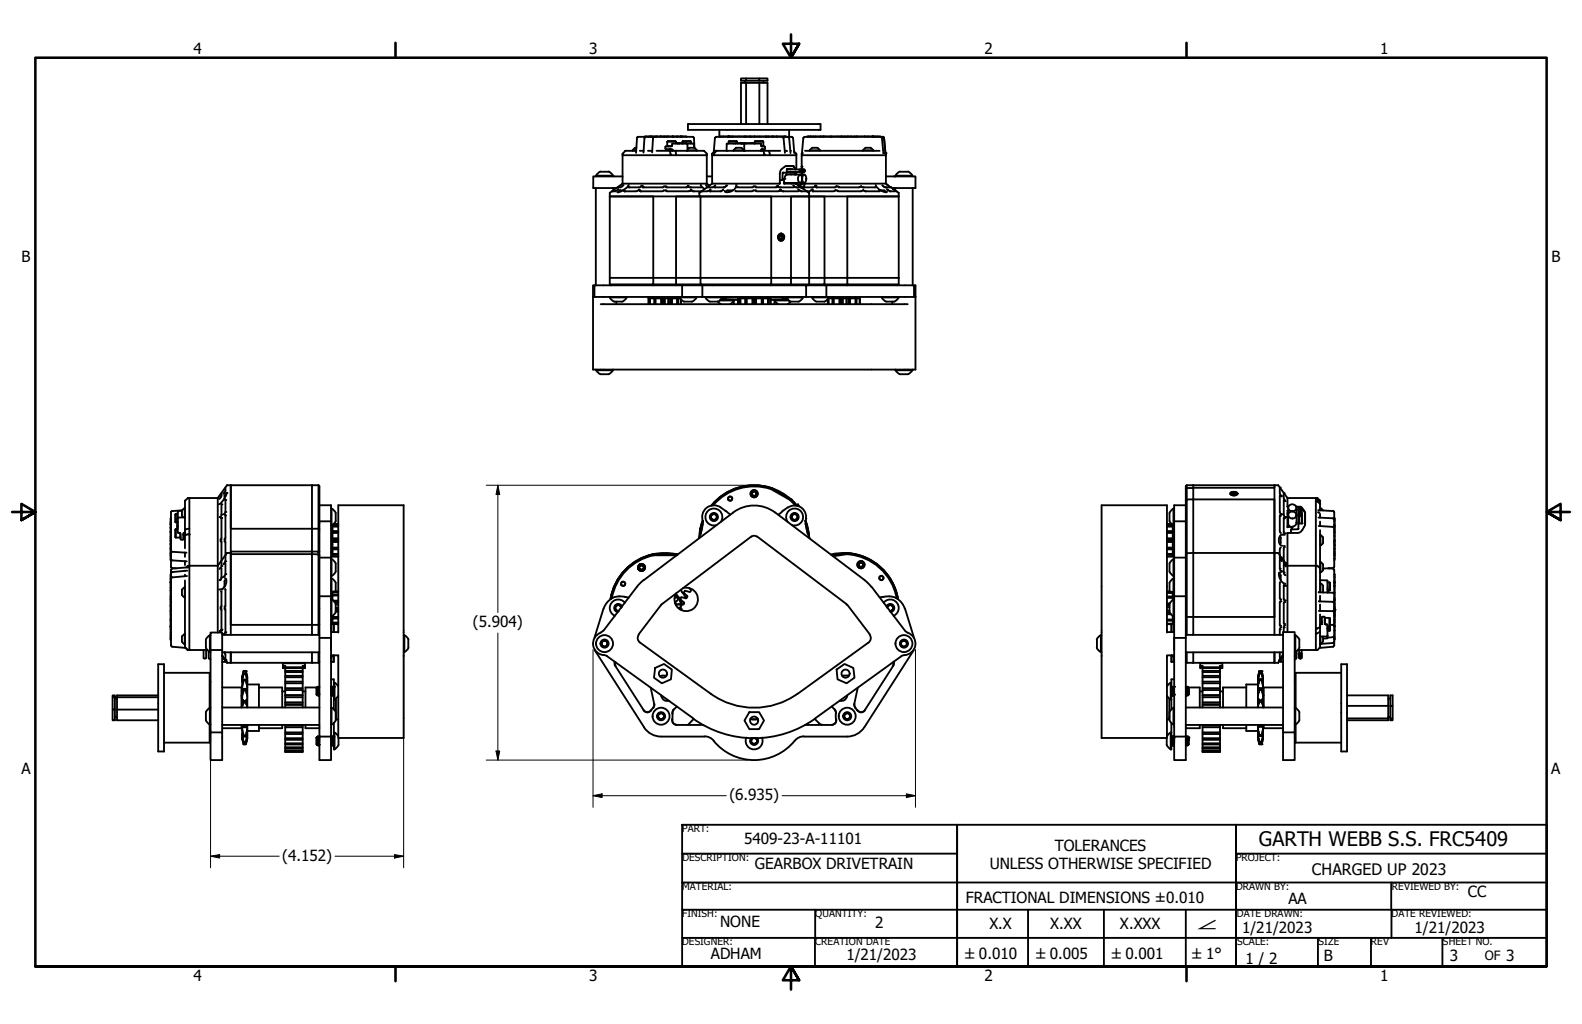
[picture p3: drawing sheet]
<svg xmlns="http://www.w3.org/2000/svg" width="432mm" height="279mm" viewBox="0 0 432 279" stroke-linecap="round" stroke-linejoin="round" font-family="sans-serif">
<defs><g id="words">
<text font-size="5.5" x="343.6" y="230.9">GARTH WEBB S.S. FRC5409</text>
<text font-size="4.3" x="358.1" y="238.6">CHARGED UP 2023</text>
<g font-size="4.2">
<text x="52.8" y="14.7">4</text>
<text x="160.8" y="14.7">3</text>
<text x="268.7" y="14.7">2</text>
<text x="376.7" y="14.7">1</text>
<text x="5.9" y="71.4">B</text>
<text x="423.5" y="71.4">B</text>
<text x="129" y="171.1">(5.904)</text>
<text x="5.8" y="211.1">A</text>
<text x="423.4" y="211.1">A</text>
<text x="199.1" y="218.3">(6.935)</text>
<text x="203.1" y="230.4">5409-23-A-11101</text>
<text x="287.9" y="232.2">TOLERANCES</text>
<text x="77" y="234.8">(4.152)</text>
<text x="206.1" y="237.2">GEARBOX DRIVETRAIN</text>
<text x="270.1" y="237.2">UNLESS OTHERWISE SPECIFIED</text>
<text x="400.6" y="244.7">CC</text>
<text x="263.6" y="246.4">FRACTIONAL DIMENSIONS ±0.010</text>
<text x="351.7" y="246.7">AA</text>
<text x="196.5" y="252.9">NONE</text>
<text x="238.9" y="253.1">2</text>
<text x="270.1" y="253.4">X.X</text>
<text x="286.6" y="253.4">X.XX</text>
<text x="305.7" y="253.4">X.XXX</text>
<text x="339" y="254.6">1/21/2023</text>
<text x="386.1" y="254.4">1/21/2023</text>
<text x="194" y="261.7">ADHAM</text>
<text x="231" y="262">1/21/2023</text>
<text x="339.9" y="263">1 / 2</text>
<text x="361.4" y="262.1">B</text>
<text x="395.7" y="262.1">3</text>
<text x="411.1" y="262.3">3</text>
<text x="52.8" y="267.7">4</text>
<text x="160.8" y="267.7">3</text>
<text x="268.7" y="267.7">2</text>
<text x="376.7" y="267.7">1</text>
</g>
<g font-size="3.9">
<text x="327.2" y="253.4">∠</text>
<text x="263.5" y="261.6">±0.010</text>
<text x="282.8" y="261.6">±0.005</text>
<text x="303.5" y="261.6">±0.001</text>
<text x="325.4" y="261.6">±1°</text>
</g>
<text font-size="3.5" x="405.3" y="262.1">OF</text>
<g font-size="2.7">
<text x="186.2" y="227.1">PART:</text>
<text x="186.2" y="235">DESCRIPTION:</text>
<text x="337.4" y="235">PROJECT:</text>
<text x="186.2" y="242.8">MATERIAL:</text>
<text x="337.4" y="242.8">DRAWN BY:</text>
<text x="379.9" y="242.9">REVIEWED BY:</text>
<text x="186.2" y="250.3">FINISH:</text>
<text x="222.5" y="250.3">QUANTITY:</text>
<text x="337.6" y="250.1">DATE DRAWN:</text>
<text x="379.8" y="250.1">DATE REVIEWED:</text>
<text x="186.2" y="257.9">DESIGNER:</text>
<text x="222.5" y="257.9">CREATION DATE</text>
<text x="337.7" y="257.8">SCALE:</text>
<text x="359.9" y="257.9">SIZE</text>
<text x="374.2" y="257.9">REV</text>
<text x="393.8" y="257.9">SHEET NO.</text>
</g>
</g></defs>
<g fill="none" stroke="#000" stroke-width=".51">
<path d="M173.8 37.6v.1M173.9 37.7l-.3 4M175.9 37.7l-.3 4M176.1 37.3h1.3M176.1 37.4l-.2 .3M176.2 37.3l-.2 .1M177.4 37.2v.1M177.4 37.2l.4 .1M177.8 37.2l.2 .1M178 37.2l.8 .1M178.2 37.7l-.2 3.9M178.4 37.4l-.2 .3"/>
<path d="M178.5 37.3l-.1 .1M178.8 37.2l.3 .1M179.1 37.2l.2 .1M179.3 37.2h1.1M180.4 37.2l.8 .1M180.4 37.2v.1M181.2 37.2l.2 .1M181.4 37.2l.5 .1M181.8 39.9l-.2 .2M181.9 37.2h.4M182.1 39.9h1.3M182.1 38.7l.2-.2h2l.2 .2"/>
<path d="M182.1 38.7h2.4M182.1 39.9h.1M182.1 38.7v1.2M182.3 37.2h1.3M182.3 37.2v.1M183.6 39.2h3.7M183.6 37.2v.1M183.6 39.2l-.2 .7h-1.7M183.6 37.2l.1 .1M183.7 37.2l1 .1M184.5 39.1l.5 .1M184.5 38.7v.5"/>
<path d="M184.7 37.2l.3 .1M185 37.2h.9M185 39.1v.1M185 39.1l.4 .1M185.4 39.1l.1 .1M185.5 39.1l.6 .1M185.8 37.2v.1M185.9 37.3h.3M186.1 39.1l.3 .1M186.2 37.2l1.2 .1M186.2 38.7v.4M186.4 39.1l.1 .1"/>
<path d="M186.4 38.5h2.1l.1 .2h-2.4zM186.5 39.1l.8 .1M187.3 39.2h2M187.5 39.2l.1 .1v1.7l2.6 .1M187.8 33.8h36.2v1.6h-36.2zM188.6 38.7v.5M189.1 37.3h-15l-.2 .3M189.1 37.3l.2 .1M189.2 37.4l.2 .2M189.3 39.2l.2 .1M189.4 37.6v.1M189.4 37.7l.2 2.7 .6 .7"/>
<path d="M189.4 39.3l.1 1M195.2 37.6l-.4 3.9M195.5 37.3l-.3 .3M195.5 37.3h20.6M195.5 37.3l-.1 .1M196.3 35.4v1.9M196.7 37.3h.7M197.4 37.2l1.2 .1M198.4 39.3l-.1 1.7M198.6 37.2l.3 .1M198.9 38.7v.5M198.9 37.2h.1"/>
<path d="M198.9 37.2l.2 .1M199 38.5h2l.2 .2h-2.3zM199.1 37.2l.7 .1M199.8 37.2h.2M200.8 39.2h.6M201.2 38.7v.4M201.4 39.1l.8 .1M202.2 39.1h.2M202.4 39.1v.1M202.4 39.1l.2 .1M202.4 39.2h.1M202.6 39.1l.5 .1"/>
<path d="M203.1 39.1h.2M203.3 37.2l.3 .1M203.3 37.2l-3.3 .1M203.3 37.2v.1M203.3 22v.6M203.6 37.2l1.1 .1M203.6 21.4h-1.4v.6h7.3v-.6h-2.2M203.6 22v-.6h3.7v.6M203.6 22.6v11.2M204.7 37.2l.2 .1M204.9 37.2h1M205.9 37.2l3.5 .1"/>
<path d="M205.9 37.2v.1M206 38.7v.5l-2.7-.1-.2 1.9M206 38.7l.1-.2h2.1l.1 .2M206 38.7h2.3M207.3 22.6h-5.1v11.2M207.3 22.6h2.2v11.2M207.3 22.6v11.2M207.4 37.2v.1M207.6 39.2h-9.1l-.2 .1M207.6 39.2l.2 .1M207.7 39.3l.1 .6h.9M207.8 39.9h.5"/>
<path d="M208.3 39.9h.1M208.3 38.7v1.2M208.4 22v.6M208.6 39.9l.2 .2M209.4 37.2l.4 .1M209.8 37.2h1M210.9 37.3h.1M212 37.2l-1.2 .1M212 37.2l2.1 .1M212 37.2v.1M213.5 37.3l.1 .1M213.6 37.3l.3 .4 .3 4"/>
<path d="M214.1 37.2l.3 .1M214.4 37.2l.2 .1M215 37.3l.2 .1M215.1 37.3l.2 .2M215.1 37.3l.4 .4 .3 4.1M215.4 35.4v1.9M216.1 37.3l.1 .1M216.2 37.3l.2 .3M216.4 37.6l.4 4.2M219.6 37.3l-.3 .4-.5 4.3M220.3 37.3h.4M220.7 37.2l.5 .1"/>
<path d="M221.2 37.2h.2M221.4 37.3h3.3M222.1 37.2v.1M222.6 37.2v.1M223.9 37.2v.1M224 37.2v.1M224.8 37.3h1.8M226.6 37.2l.2 .1M229.6 37.2a4 4 0 0 0-2.6 .1M229.6 37.2l.4 .1M229.6 37.2v.1M230 37.2l.6 .1"/>
<path d="M230.6 37.2l.7 .1M231.3 37.2l.9 .1M232.2 37.2l.7 .1M233.2 37.3h.5M233.7 37.2l.2 .1M233.9 37.2h2.1M236 37.2l.9 .1M236 37.2v.1M236.9 37.2l1.2 .1M238.2 37.3h.1M238.3 37.2l.5 .1M238.8 37.2l.7 .1"/>
<path d="M239.5 37.2l.8 .1M240.3 37.3l.1 .1M240.4 37.3l.3 .4 .4 4.1M240.9 37.3l.1 .1M240.9 37.3l-21.3 .1M241 37.3l.3 .4M241.3 37.7l.4 4.1M162.6 51.3v26.6M162.7 48.1v-.2h4.6v.2M163.9 46.8l-1.2 1.1M163.9 46.9h2.2M166.1 46.8l1.2 1.1"/>
<path d="M166.4 52.6v23.2h11.9v-22.2M167.4 51.3v.6M168.8 51.6l-.8 .6h-.9M169.3 51.9h.8M169.3 51.9l-.5 .6M169.9 42l.2 .4M169.9 50.1l-3.5 2.6M169.9 48.1h-8v3.2h6.4M169.9 50.1v-7.7h23v7.7M169.9 50.1h23M170.2 50.5l-.8 .6h-.8M171.6 50.4a4.4 4.4 0 0 1-3.1 2.1"/>
<path d="M173.3 40.3h.4M173.3 40.4l-.6 .7M173.6 41.1l-2.9 .1-.8 .8M173.6 41l-.9 .1M174.4 51.8l-.7 .4h-3.3M174.6 41.1h1.1M175.1 50.7l-.5 .4h-3M176.8 41.1h1.3M179.2 41.1h3.6M181.2 51.9l-.4 .3-6.2-.1M181.2 50.9l-.2 .2h-5.6M181.6 40.1l.2 .6"/>
<path d="M181.7 51.9l.4 .3 6.1-.1M181.7 50.9l.2 .2h5.6M181.7 40.7h1.6l.1 .3M182.8 41.1l.2 .9-.1 .4M182.8 41.1h1.5M183 42h.1M183.4 41.1l.1 .1M184.3 41.1l.2 1.1M184.3 41.1h.1M184.3 41.1h7.8l.8 .8M184.5 42.2l-.1 .1M187.6 41l-.1 .2"/>
<path d="M187.7 50.7l.5 .4h3.1M188 40.3h1.5M188.1 40.4l-.4 .3M190.9 52.6v1h-6.4v24h6.7l.3 .3M191.2 53.6h19.3v22.2h-19.3zM191.3 50.4l1 1.2M192.7 50.5l.5 .4M192.9 41.9v.1M192.9 42l-.1 .4M192.9 50.1l.8 .5M192.9 48.1h1.5M193.9 51.6l-.8 .6h-3.9l-.7-.4"/>
<path d="M194.4 42l.1 .4M194.4 50.1l-3.5 2.6M194.4 50.1h18.3M194.5 42.2l.1 .1M194.8 42l.2 .4M195.2 41.1l-.8 .9M195.2 41.1h.1M195.3 50.5l-.8 .6h-1.5M195.3 41.1h13M195.3 41.1l-.8 .8v.3M195.5 41.2l-.7 .8M195.7 41.1l-.1 .1"/>
<path d="M197.4 51.7l-.7 .5h-3M198.1 50.9l-.4 .2h-2.7M198.1 50.9h.1M198.2 50.6l-.1 .3M198.3 41l.2 .2M200.1 52l-1.5-.1-.6 .5M200.2 41.1h2.8M200.9 50.9a2.37 2.37 0 0 1-3 1.4l-.1-.2M200.9 40.3h1.5M200.9 40.4l-.7 .7M202.4 40.4l.6 .7M203.1 41l.2 .2"/>
<path d="M205.6 51.9l-.4 .3-4.5-.1M205.7 50.9l-.3 .2-4.1-.1M206.1 50.9l.2 .2h5.6M206.1 51.9l.4 .3 6.2-.1M207.8 41.1l-.2 .1M208.2 41.1l.4 .9-.1 .4M208.3 41.1h1.5M208.6 42h.1M208.8 40.1v.4M208.9 40.5l-1.1 .2v.3M209.8 41.1h3.2M209.8 41.1l.3 1.1"/>
<path d="M210.1 42.2l-.1 .1M212.2 50.7l.5 .4h4M212.9 50l-.2 .1M212.9 49.1h.7M212.9 51.8l.7 .4h4.4M213.6 49.1h-.1M213.6 48.9h.4M214 49.7l.4 .2h5.1M214 50h2.7M214 50l.1 .1M214 49v1M214.2 41.1l.6 .1"/>
<path d="M214.5 45.3l2.1 .1 .4 .8M214.7 47.6h4.8M214.8 47l-.1 .1M214.8 46.2h4.7M214.8 46.9h4.7M214.8 46.2v.9M214.8 47.6l-.4 .3-.4 1M215.7 46.1l.1 .1M215.7 41.1h.2M215.8 47.1h.1M215.8 46.2h.1M215.8 46.9v.2"/>
<path d="M215.8 45.3h.2M216 49.9v.2M216.3 46.1l-1.5 .1M216.5 50.5l.7 .6h1.3M216.7 41.3l.6 .6M216.8 47.1l.1 .5M216.9 47.1h-3.3v1.9M217.1 46.2l-.6-.9h-1.9l-.5 .2a2.04 2.04 0 0 0-1.2 1.8l-.2 2.8M217.2 49.9v.2zM217.2 46.9v.7zM217.2 50.1h.2M217.3 41.9l.1 .1"/>
<path d="M217.4 42l-.2 .4M217.4 49.9v.3l1.6 1.2-1.6-1.2M217.4 46.2v-3.8h-23v7.7M217.4 46.9v.7M217.8 51.6l.8 .6h1.4M218.1 47.8l.2-.2a1.35 1.35 0 0 1 0 2.3 1.5 1.5 0 0 1-.2-2.1zM218.3 50.5v.2M218.3 46.2l.3 .3-.2 .4-.2-.2zM218.3 50.5l-.2 .2M218.4 50.4v.1M218.6 50.5l-.4 .3M218.6 46.2l.3 .3-.1 .4-.2-.2z"/>
<path d="M218.8 45.3l.1 .9M218.8 42l.2 .4M218.8 46.2v-3.8h23v7.7M218.8 46.9v.2M218.8 49.9v.3M218.8 50.1l-.4 .3M218.8 47l.1 .6M218.9 47.1l-.1 .5M219 49.9l.1 .2h22.7M219 46.9v.7M219 46.2l.3 .3-.2 .4-.2-.2zM219 51.4l1.9 1.3"/>
<path d="M219.2 47.8l.3-.2a1.35 1.35 0 0 1 0 2.3 1.59 1.59 0 0 1-.3-2.1zM219.4 46.2l.3 .3-.2 .4-.2-.2zM219.6 50.3l-.8 .9M219.7 41.1h20.4M220.9 52.6v1h4.1v22.2h-4.1M221 41.1h2.8M221.6 51.7l-.7 .5h-.7M221.7 40.4l-.7 .7M221.7 40.3h1.4M222.6 50.6l-.6 .5h-2.6M223.1 40.4l.7 .7M228 51.9l-.4 .3-5.8-.1"/>
<path d="M228.3 50.8l-.3 .3h-5.3M228.5 52l.4 .2 6.3-.1M228.7 50.9l.2 .2 5.8-.1M235 50.7l.5 .4h3.3M235.5 41.1h2.9M235.6 51.8l.6 .4h3.7M236.2 40.4l-.6 .7M236.2 40.3h1.5M237.7 40.4l.6 .7M239 50.5a3.3 3.3 0 0 0 3.1 1.9v-.1M240.3 51.9h1.1M240.8 50.5l.8 .6h1.4"/>
<path d="M241.3 51.9l.6 .6M241.7 41.8l.1 .2M241.7 41.8h.1M241.8 42l-.2 .4M241.8 50.1l.5 .4M241.8 48.1h8.1v3.2h-6.4M242.1 51.6l.7 .6h1.6M242.2 50.5l1 .6M243.2 51.1h.1M243.3 51.1l.5 .4M243.7 51.6l.9 .6M243.7 51.5l.1 .1"/>
<path d="M244.3 51.3v.7M244.4 48.1v-.2h4.6v.2M244.6 52.2h.1M244.7 52.2l.6 .5M245.3 52.6v23.2h-14v-22.2h14h-78.9M245.6 46.8l-1.2 1.1M245.6 46.9h2.2M247.8 46.8l1.2 1.1M249.1 51.3v26.6M162.2 77.9h-.3v3.1M166.4 77.6l.3 .3M166.5 75.8l-.1 1.8"/>
<path d="M178.3 77.9v-.3h6.2v.3M186.2 77.9v3.1M191.2 75.8h-12.9v1.8h-11.9M191.3 75.8l-.1 1.8h19.3l-.1-1.8M191.7 77.9v3.1M210.4 77.9l.1-.3h5.4l-.2 .3M210.5 75.8h5.4v-22.2h5v22.2M212.5 64.1a.94 .94 0 0 1 1.3 0 .94 .94 0 0 1 .1 1.2 .94 .94 0 0 1-1.2 .2 1.18 1.18 0 0 1-.2-1.4zM213 65.3l.1-.1a.6 .6 0 0 0 .3-.6 .6 .6 0 0 0-.5-.5 .72 .72 0 0 1 .2 1.2M213.2 64.2h.4M213.4 64.8h.4M213.6 64.2l.2 .6z"/>
<path d="M213.6 64.2a.6 .6 0 0 0-1 .4 .6 .6 0 0 0 .9 .6l.3-.4M213.6 64.2a.59 .59 0 0 0-.9 .2 .59 .59 0 0 0 .3 .9 .59 .59 0 0 0 .8-.5M215.8 75.8l.1 1.8h5M215.9 75.8h5M220 77.9h29.5v3.1h-23.9M220.8 75.8l.1 1.8M220.9 77.6l-.3 .3M225 75.8h6.3v1.8h14M225.1 75.8l-.1 1.8h-4.1M225.1 77.9l-.1-.3h6.3v.3M225.6 77.9v3.1M245.2 75.8l.1 1.8"/>
<path d="M245.3 77.6l-.3 .3M249.5 77.9h.4v22.9h-88v-19.8M161.9 81h.3v-3.1h57.8v3.1M161.9 81h24.3M164 83h83.8M166.4 81h4.6M166.4 81.2l1.2 1.1h2.3l1.2-1.1M168.2 82.3v.7M177.2 83v-1.6h.2v1.6M177.2 81.4h-.2v1.6M177.4 81.4h1.2M178.1 81.2l.1 .1"/>
<path d="M178.2 81v.2M178.2 81v.4M178.6 83v-1.6h.3v1.6M178.9 81.4h1.6v1.6M180.5 81.4h.1M180.6 83v-1.6h.5v1.6M181.1 81.4h.4M181.5 81.4h1.4M181.5 81.4v1.6M182.4 81.4v1.6M184.6 81v.4M184.8 81.4h-1.4v1.6v-1.6h-.5v1.6"/>
<path d="M184.8 83v-1.6h.3v1.6M185.1 81.4h.5M185.5 81h4.6M185.5 81.2l1.2 1.1h2.2M185.8 81.6v1.4M185.9 81.7v1.3M186.2 81h5.5M190.1 81.2l-1.2 1.1M191.7 81h28.3M192.6 81h4.9M195.9 82.3l.8 .7M196.5 82h3.8"/>
<path d="M196.7 81.8h4.7M196.9 81.6l-.1 .2M197.2 81.1l.9-.1v.7M198.1 81.2h-.9l-1.2 1.1h-2.3l-1.2-1.1M198.1 81.5h-1.2M198.1 81.3h-1.1M198.1 81.3l-1.1 .1M198.1 81.4l-1.1 .1M198.1 81.7v.1M198.1 81.7h3.3M198.1 81.1h4.6M198.1 81.7l-.6 .1h.7"/>
<path d="M198.5 81.8h.5zM200.3 81.8v1.2M200.3 82l-1 1M201.4 81.4v1.6zM201.4 81.4h.5M201.9 83v-1.6h.2v1.6M202.1 81.4h1.4v1.6v-1.6h.3v1.6M202.7 81v.4M203.8 81.4h1.8M205.4 81.4v1.6M205.6 83v-1.6h.5v1.6M206.1 81.4h1.8"/>
<path d="M206.4 81.4v1.6M209 81v.4M209 81.1h4.6M209.6 81.4h-1.3v1.6v-1.6h-.4v1.6M209.6 83v-1.6h.2v1.6M209.8 81.4h.5v1.6v-1.6M210.3 81.8h4.8M210.3 81.7h3.3M211.4 81.8v1.2M213.2 81.8l1.7-.1zM213.6 81.7v.1M213.6 81.1v.6"/>
<path d="M214.2 81l-.6 .1M214.6 81.1l-1 .1M214.6 81.2l-1 .1M214.6 81v.2M214.6 81.2l1.2 1.1h2.2l1.2-1.1M214.6 81.3l-1 .1 1.1-.1M214.7 81.4l-1.1 .1M214.8 81.6l.1 .2M214.9 81.7l-.7 .1 .7-.1M215.3 82h-3.9l1 1M215.8 82.3l-.8 .7M219.1 81l-4.5 .2"/>
<path d="M220 81h5.6M221.6 81.2l1.2 1.1h2.2l1.2-1.1M221.7 81h4.6M225.9 81.7v1.3M226 81.5v1.5M226.1 81.4h1.1M226.2 81.4v1.6M227.1 81v.4M227.2 83v-1.6h.4v1.6M227.6 81.4h1.6M229.1 81.4v1.6M229.2 83v-1.6h.5v1.6"/>
<path d="M229.7 81.4h.4M230.1 81.4v1.6M230.1 81.4h1.4M231 81.4v1.6M231.5 83v-1.6h.5v1.6M232 81.4v1.6M233.5 83v-1.6h.3v1.6M233.5 81v.4h-1.5M233.8 81.4h.8M234.6 81.4v1.6zM240.7 81.2l1.2 1.1h2.2l1.2-1.1M240.7 81h4.6"/>
<path d="M243.5 82.3v.7M249.5 81h.4M162.7 100.8v.2h4.6v-.2M162.7 101l1.2 1.1h2.2l1.2-1.1M244.4 100.8v.2h4.6v-.2M244.4 101l1.2 1.1M249 101l-1.2 1.1h-2.2M46.7 139.7v15l.3 .3M46.7 139.6v.1M47 139.4l-.3 .2M49.7 139.4h-1.1l-.1 2.1M49.7 139.3v1.5"/>
<path d="M49.7 139.3l-2.6 .1M50.4 138.6l-.7 .7M50.5 136.7v7.8M50.5 138.6l-.1 2.6M50.5 136.6v.1M51.7 136l-.4-.1-.8 .7M59.4 135.9h-7.7v41.5h4.9M59.4 135.9v36.7M60.5 134.6v.7l-.7 .8M60.5 137.5v3.1l-.5 .5M61.3 135.3v.7M61.5 133v1l-.5 .7"/>
<path d="M61.5 136.3v3.4l-.4 .6M61.8 134.5v.1a4.4 4.4 0 0 1-2 3M61.8 134.7l-.5 .6M61.9 132.5l-2.5 3.4M62 132.4h23.2v18.1h1.7v.8l.3 .2M62 132.4h-.1M85.3 132.4l-.1 .1M85.3 132.4h1.6M86.9 132.4v11.9h-23.9v-11.9v40.8M86.9 132.4l.3 .3v5.2M90.4 138.7v4.6M90.5 138.8l1.1 1.2v2.2l-1.1 1.2"/>
<path d="M198.2 139.5l-.1-.1a3.9 3.9 0 0 0-4.8-1.2 3.2 3.2 0 0 0-1.4 4.1l-.5 2.7-.7 1.9M198.2 139.5l1.1 .9M206.4 134.4a.67 .67 0 0 0-1-.2 .67 .67 0 0 0 0 1 .67 .67 0 0 0 1-.2M206.4 134.4v.6M206.4 134.4l-.5-.4-.6 .4v.7l.6 .3 .5-.3M206.4 134.4v.7M210.3 133.4a14.7 14.7 0 0 0-15.7 4.5M210.4 133.4l.1-.3 5.4 3.2M210.4 133.4l5.3 3.1 .2-.2M210.4 133.2a15 15 0 0 0-16.1 4.8M211.6 139.8a9.5 9.5 0 0 0-11.5 0l-24.4 18.5M211.6 139.8l24.4 18.5 1.8 1.8"/>
<path d="M213.6 139.5l-1.2 .9M213.7 139.3l-.2 .2M215 138.4l-1.2 .9M215.1 138.5a3.1 3.1 0 0 1 3.7 .1 3.1 3.1 0 0 1 1 3.6M215.7 136.5l1.3 1.4M215.8 136.3l1.6 1.7M215.9 136.3a15 15 0 0 0-21.7 1.6M215.9 136.3l1.6 1.6M217.4 137.8l.4-.2 .3 .5M320.3 138.8l-1.1 1.1v2.3l1.1 1.2M320.5 138.7h-.2v4.6h.2M323.7 133.4l.2-.2v3.1l-.2 .2"/>
<path d="M323.9 132.4v.8h1.8M323.9 132.4l-.2 .3v5.2M323.9 132.4h1.7M325.6 132.4l.1 .1M325.7 133.1v3.2h22.2v14.6h1M325.7 136.3h-1.8v14.6l-.2 .3M325.7 136.3v14.6M335.9 134.4l.7-.2a.82 .82 0 0 1 1.2 .5l-.9 .5a.94 .94 0 0 1-1.1-.5zM336 134.4l1.1-.2 .7 .5a1.18 1.18 0 0 1-2-.1zM336.7 135h.2M336.9 134.4l.5 .2-.1 .3M336.9 134.4l-.7 .1v.4v-.4"/>
<path d="M336.9 134.4v.6M337.3 134.9l-.6 .1M337.3 134.9l.1-.3-.5-.2-.8 .2 .6 .4M337.3 134.3h.1M348.8 132.4h.1M348.9 132.4h-23.2v.7h22.2v-.7v40.8M348.9 132.5l2.5 3.4M349.3 135.3v4.5l.5 .5M349.3 133v1.7l.6 .7M350.4 136.6v4l.4 .5M350.4 134.6v1.5l.6 .7M351.4 138.2l.3 .1"/>
<path d="M351.4 138.2h.3M351.4 135.9v2.3M351.4 135.9h7.8v41.5h-4.9M351.5 139.3v4.6M351.6 138.6v4.2a.99 .99 0 0 0 .8 1M351.7 138a1.08 1.08 0 0 1 1.5-.3 1.08 1.08 0 0 1 .4 1.5 1.1 1.1 0 0 1-1.4 .2 1.1 1.1 0 0 1-.5-1.4zM353.8 138.2l.9 .1M353.8 138.3l.8 .1M353.9 139l.5 .1v5.2l-1.9 .2M353.9 138.6v4.1M354.6 138.6v4.2M354.8 138.2l.5 .2-.1 .4h-.5l-.1-.4z"/>
<path d="M355.3 138.7l.7 .7 .2 .7v3.2M359.2 136.4l.4-.1 .7 .7M359.2 136.9l.4-.1 .7 .7M359.2 136l.4-.1 .7 .7M359.8 139.2l4 .2M360.3 137v2.3M360.3 138.6l.1 .7M360.3 136.7v.3M360.3 137.5l.1 .1M360.3 136.6l.1 .1M360.4 138.6l.7 .7M363.9 139.5l.2 .1"/>
<path d="M364.1 139.6l.1 .1M364.2 139.7v15l-.3 .2M46.5 142.9v1M46.5 145.2v1.3M46.5 146.5v.4M46.5 148.4v1.1M46.5 145.3h.2M46.5 143h.2M46.5 145.2h.2M46.5 146.5h.2M46.5 148.4h.2M46.7 152.6l.3 .3"/>
<path d="M46.7 150.3l.3 .3M46.7 156.5v19.6l.2 .3M46.7 158.9l-.2 1.4M46.7 158.7l-.2 .2M46.7 158.1l-.2 .6M46.7 156.7l-.2 1.4M46.7 158.9h.1M46.7 145.1l-.2 .1M46.7 144.1l-.2 1M46.7 143.9l-.2 .2M46.7 147.6l-.2 .8M46.7 147.4l-.2 .2"/>
<path d="M46.7 146.9l-.2 .5M46.7 149.5l-.2 .2M46.7 150.9l-.2 .1M46.7 150l-.2 .9M46.7 149.7l-.2 .3M46.7 151.5v1.3M46.7 151.4l-.2 .1M46.7 151l-.2 .4M46.7 142.6v.3M46.7 141.4l-.2 1.2M46.7 155.4v1.1M46.7 157.8v.1"/>
<path d="M46.7 156.3v.1M46.8 156.3l-.1 .1M46.9 157.5l-.2 .3M46.9 156.1l-.2 .2M46.9 155.2l-.2 .2M47 157.5h-.1M47 156.1h-.1M47 155.1l-.1 .1M47.1 155l1 .1M47.1 152.9l3.9 .3M47.1 150.6l3.8 .2M47.8 140.4l.2-.2v2.4l-.2-.2z"/>
<path d="M48 144.3l-.2 .2v2.1l.2 .1M48 144.3v2.4M48 144.3h.5M48 146.7h1.2M48 140.2h.5M48 142.6h.4M48.5 145.3l.2 .1M48.5 141.5v3.7M48.5 142.4h-.1M48.5 143.3l-.1 .1M48.5 142.7l-.1 .6M48.5 142.4l-.1 .3"/>
<path d="M48.5 143.8l-.1 .5M48.5 143.8h-.1M48.5 143.4l-.1 .4M48.5 141.5l-.1 .9M48.6 141.2h1.8l.1 .1M48.6 145.4l.6 .1 .1 .2M48.7 141.2l-.2 .1M49.2 145.5v1.2M49.3 145.8v1.3M49.3 146.6l-.1 .1M49.3 147.1l.1 .2M49.7 140.8l.3 .4"/>
<path d="M50.5 144.5v5.1M50.5 150.7v1.3M50.5 153.1v1.1M50.5 155.7v.1M50.5 156.8v.4M50.5 158.4v18.1M50.5 145.3l-.5 .2v1.7h-.6M50.5 146l.1 .1M50.6 145.9h1.1M50.6 145.9l-.1 .2M51.1 157.2l-4 .3M51.1 155.7l-4 .4"/>
<path d="M51.2 154.8l-4.1 .3M51.3 145.8h.1M51.7 144.4l-.4-.1-.8 .2M51.7 154.5l-.4-.1-.5 .4M60.2 147.6l.3 .2v6.8l-.6 .7M60.4 141.4l.1 5.5-.3 .3M60.5 155.1v2.6l-.6 .6M61.3 147.6l.2 .4v5.2l-.5 .7M61.4 157.8a1.58 1.58 0 0 1-.1 2.3M61.5 140.6v6.1l-.2 .4M61.5 153.7v3l-.1 .4-.4 .3M61.7 158l-.4 .6v1.5"/>
<path d="M61.9 150.9l-2.5 3.5h-7.7M62 150.9h1M62 150.9h-.1M63 151.2h22.2v19.3h-22.2zM63 150.5h22.2v.7M85.2 151.3h1.7v19.2l-1.7-.1M87.2 142.2v-4.3h3.2v14.2M87.2 144.3h-.3v6.2h.3M87.2 152.1h3.2M90.4 142.2h-3.2v31.9h3.2v3.3M90.4 152.1v48.9h-3.2v-26.9M90.4 150.6h.3"/>
<path d="M90.4 144.2h.3M90.4 157.8v4.6M90.4 152.6v4.6M90.5 152.5l1.1 1.2v2.3l-1.1 1.1M90.5 157.8l1.1 1.2-.1 2.5M90.7 151.8h1.6zM90.7 143.7v1.3h1.6h-1.6v.4h1.6M90.7 147.9h1.6M90.7 146.9h1.6M90.7 143.2v.2M90.7 145.4v1.7M90.7 147.6v1.8"/>
<path d="M90.7 151.4v.4M91.1 142.9h1.2M92.3 151.1h-1.6v.3h1.6M92.3 149.4h-1.6v.5h1.6h-1.6v1.2M92.3 147.1h-1.6v.5h1.6M92.3 143.4h-1.6v.3h1.6M174.8 154.3h.7l.3 .6-.3 .5h-.7l-.4-.5zM175.7 158.3l-1.8 1.8-9.2 12M178.3 151.2v.1a15 15 0 0 0-11.6 12.1M178.3 151.3h6.2v.2h-6.2zM178.3 151.2l6.2 .1M178.3 151.2a15 15 0 0 1 6.7 .1"/>
<path d="M178.3 151.2a15 15 0 0 0-11.7 12.3M178.4 151.5a14.7 14.7 0 0 0-11.4 11.8M184.5 151.5h.2M184.6 151.3h.3M191.1 144.3l.7-2.2-.7 2.2-.3 2.3M191.5 144.9v-.6h-.3v1.5M191.9 142.1l-.7 2.2M191.9 142.9l-.4 1.4M194.1 140.6l.8-.5 .7 .5v.9l-.7 .5-.8-.5zM196.8 142.4a2.32 2.32 0 0 0-1.3-3.6 2.32 2.32 0 0 0-3 2.3 2.32 2.32 0 0 0 3.1 2.2M205.1 146.4a1.24 1.24 0 0 1 1.5 0M205.1 146.4l-24.4 18.5-6.4 8.2"/>
<path d="M206.6 146.4l24.5 18.4M215 142.4a2.32 2.32 0 0 1 1.2-3.6 2.32 2.32 0 0 1 3 2.3 2.32 2.32 0 0 1-3.1 2.2M216.1 140.6l.8-.5 .8 .5v.9l-.8 .5-.8-.5zM219.8 142.9l.6 2.7M219.8 142.1l.7 2.5 .3 1.9M219.9 142.3l.4 2.7 .7 1.9M219.9 142.1l.7 2.5 .2 2M220 141.4v.1M231.2 150.9l-2.5 .1-1.9 .3M231.2 150.9a15 15 0 0 1 13.9 12.6 15 15 0 0 0-13.9-12.6 15.1 15.1 0 0 1 13.8 12.5M231.2 151.2a14.7 14.7 0 0 1 13.5 12.1M231.3 150.9l-4.2 .6 4.2-.6v.3"/>
<path d="M231.3 151.2l-3.8 .6M235.6 154a.67 .67 0 0 0-.8-.5 .67 .67 0 0 0-.4 .9 .67 .67 0 0 0 1 .2M235.6 154l-.2 .6M235.6 154l-.4-.6-.6 .1-.3 .7 .4 .5 .7-.1M318.5 147.1h1.6v.5h-1.6M318.5 151.1h1.6v.3h-1.6M318.5 151.8h1.6zM318.5 143.4h1.6v.3h-1.6M318.5 149.4h1.6v.5h-1.6h1.6v1.2M318.5 142.9h1.3M318.5 147.9h1.6M318.5 146.9h1.6"/>
<path d="M320.1 143.7v1.3h-1.6h1.6v.4h-1.6M320.1 143.2v.2M320.1 145.4v1.7M320.1 147.6v1.8M320.1 151.4v.4M320.1 150.6h.4M320.1 144.2h.4M320.3 157.8v4.6M320.3 157.8h.2M320.3 157.2h.2M320.3 157.8l-1.1 1.2 .2 2.5M320.3 152.5l-1.1 1.2v2.3l1.1 1.1"/>
<path d="M320.5 152.6h-.2v4.6M320.5 152.1h3.2M320.5 142.2h3.2M323.7 142.2v31.9h-3.2v-22M323.7 142.2v-4.3h-3.2v14.2M325.7 150.9h22.2v17.4h-22.2zM325.7 151l-1.8-.1v17.4h1.8v4.9M348.8 150.9h.1M348.9 150.9l.4 .5M349.1 156.4l.5 .6v1.3M349.3 151.5l.6 .9M349.3 156.2a1.62 1.62 0 0 0 .3 2.2l.7 .7 .5 .2"/>
<path d="M349.3 152.8v2.3l.1 .5 .4 .3M349.3 152.4h.6M349.3 146.3l.3 .4M349.4 158.8l-.1 4.5 .3 .3M349.4 140.6l-.1 4.4 .3 .4M349.6 146.6v1.6l-.3 .3M349.6 149.4l-.3 .5v2.5l.6 .8M349.9 152.4l.4 .6M350 145.9a1.7 1.7 0 0 0-.9 1.5 1.7 1.7 0 0 0 .9 1.5M350.4 152.9v.1M350.4 154.1v2.2l.5 .7M350.4 153l.6 .9"/>
<path d="M350.5 153.9h.5l.4 .5h7.8M350.5 159.6l-.1 4 .3 .2M350.5 141.4l-.1 3.8 .3 .3M350.7 149.2l-.3 .3v4.2l.6 .9M351.4 143.6l1.2 .3M351.4 145.5v27M351.5 145.4l-.1 .1M351.6 140l-.2 .1M351.7 140a1.08 1.08 0 0 1 1.5-.3 1.08 1.08 0 0 1 .4 1.5 1.1 1.1 0 0 1-1.4 .1 1.1 1.1 0 0 1-.5-1.3zM352.4 144.5v.9M352.5 144.5l-.1 .1M353.8 140.7h.1"/>
<path d="M353.8 142.6l.1 .1M353.9 142.6a1.72 1.72 0 0 1-1.3 1.2v.7M354.4 140.5h.2M355.3 142.8v-4.2l.9 1.4v3l-.2 .7a2.39 2.39 0 0 1-1.8 1.7l-2.8 .1M355.3 140.5l.1 .2M355.4 140.3v2.5l-1 .1M356.2 140.1v.2M359.2 154.5l.4-.1 .8 .8M359.9 141.2l3.9 .2M359.9 143.5l3.9 .3M360.3 140.2v1M360.3 142.3v1.2"/>
<path d="M360.3 144.7l.1 16.9M360.3 148.8h.1M360.3 146l.1 2.8M360.3 153.4l.1 2.8M360.3 159.2l.1 2.4M360.3 156.2h.1M360.3 158.5l.2-.2 1.8 .1v3.3M360.4 159.2l.7 .6v1.9M360.4 153.4l.7 .6v1.5l-.7 .7M360.4 146l.7 .7M361.1 146.6v1.6l-.7 .6M362.3 158.9h.5"/>
<path d="M362.7 155.1h1.1M362.8 158.9l.2 .1v2l-.2 .2zM363.8 155l-2.7 .1M363.8 141.4h.1M363.8 143.7h.1M363.8 155.1l.1 .1M363.9 143.8l.3 .2M363.9 155h-.1M363.9 155.2l.3 .3v6.4M364.2 158.9h.1M364.2 156.7v.7M364.2 145.2v1"/>
<path d="M364.2 141.4l.1 .3-.4-.2M364.2 143.6h.1M364.2 144h.1M364.2 144.5h.1M364.2 145h.1M364.2 147.4h.1M364.2 148.8h.1M364.3 158.9l-.1 .2M364.3 159.1l-.1 .7M364.3 157.4l-.1 1.2M364.3 143.4v1.8M364.3 146.2v1.2"/>
<path d="M364.3 147.4l-.1 .3M364.3 147.7l-.1 .3M364.3 148l-.1 .5M364.3 148.8l-.1 .8M364.3 149.6l-.1 .2M364.3 149.8l-.1 .6M364.3 150.4l-.1 .5M364.3 150.9l-.1 .1M364.3 151l-.1 .4M364.3 151.4l-.1 .1M364.3 151.5l-.1 .9M364.3 152.4l-.1 .4"/>
<path d="M364.3 141.7l-.1 .5M364.3 142.2l-.1 1.1M364.3 143.3l-.1 .1M364.3 148.5v.3M364.3 158.6v.3M364.3 159.8v.2M46.5 166.8l.2 2.2M46.5 173.4h.2M46.5 172.7h.2M46.5 171.6h.2M46.5 171.1h.2M46.5 161.1v1.7"/>
<path d="M46.5 163.6v.7M46.5 173.9v.3M46.5 166.8h.2M46.5 163.6h.2M46.5 161.1h.2M46.7 176.1v.1M46.7 169.4v4.5M46.7 169l-.2 .4M46.7 164.3l-.2 .9M46.7 166.4l-.2 .4M46.7 165.4l-.2 1M46.7 165.2l-.2 .2"/>
<path d="M46.7 163.2l-.2 .4M46.7 162.8l-.2 .4M46.7 160.3l-.2 .8M46.7 174.2v.4M46.7 170.9h.1M46.9 176.4l.1 .1M47.1 176.5l3.6 .3M49.7 160.8v1.6M49.7 173.6v1.5M49.7 162.4l.7 .6M49.7 175.1l.7 .7M50.4 160.2l-.7 .7"/>
<path d="M50.4 173l-.7 .7M50.4 160.2l.1 2.9M50.4 173v2.8M50.4 160.2h.1M50.4 175.8h.1M50.4 173h.1M50.5 176.6v.1M50.5 176.7l.7 .7M51.7 177.2l-.5 .1M55.6 177.4v2.1l.2 .2 .5-.2v-2.1M56.2 176.7l1.1 1.2M56.2 174.5v2.2"/>
<path d="M57 177.7v1.8l.5 .5M57.3 173.3l-1.1 1.2M57.5 177.4v22.4M57.5 173.4h-.2v4.5h.2M60 172.1l.4 .5M60.2 166.1l.3 .2-.1 5.6M60.3 161.4l.2 4-.3 .3M60.6 178.9l.1 .1-.1-.1M60.6 177.4v-4.8h-3.1v4.8h3.1v22.4M60.6 178h26.6M60.6 173.2h26.6M60.7 179l1.1 1.7z"/>
<path d="M61.1 173l.3 .2M61.2 178l.3 .6v1.4M61.3 160v.1M61.3 160.1l-.5 .6-.6 .1M61.3 166.1l.2 .4v6.2M61.4 160.7l.1 4.5-.2 .4M63 178v2.8M85.2 178v2.8h-23.2M85.2 170.5v2.7M86.9 178v2.8M87.2 162.7h3.5M87.2 170.4l-.3 .1v2.7"/>
<path d="M90.4 178.8h1.9v22.6M90.4 163.6v4.5M90.4 169h.3M90.4 172.5h1.9M90.4 169v3.5M90.4 179.1v1.5M90.5 178.8l-.1 .3M90.5 179.2l.5-.4 .1 1.8M90.5 163.6l1.1 1.2v2.2M90.7 161.4l1.6 .1zM90.7 170.1v.2h1.6M90.7 161.5v.7"/>
<path d="M90.7 162.5v1.2M90.7 168v.3M90.7 168.8v1.1M90.8 162.3l-.3 .1M91 164h1.3M91 163.9h1.3M91.1 170.3v2.2M91.1 178.8v1.8M91.4 164.4h.9M91.6 166.7h.7M91.6 166.2h.7M91.6 164.9h.7"/>
<path d="M91.6 165.9h.7M91.6 166.9h.7M91.6 167l-1.1 1.2M92.3 169.9h-1.6v.2h1.6M92.3 168.3h-1.6v.5h1.6M92.3 162.2h-1.6v.3h1.6M92.3 172.6v-34.7h17.9v63.5h-17.8v1.9l-1.1 1.2M110.2 173.4h.2v4.5h-.2M110.4 173.3l1.1 1.2M111.4 174.5v2.2M111.5 176.7l-1.1 1.2M162.3 177.4l13.5 21"/>
<path d="M164 172.6a3.2 3.2 0 0 0-2.1 3.6 3.2 3.2 0 0 0 3.3 2.6l24 17.2M164.2 175.2l.8-.5 .8 .5v.9l-.8 .4-.8-.4zM164.7 172l-.8 .6M164.7 166.1l-2.5 8M167.1 163.1l-1.5 1.4-.8 1.6M168.8 166.8h.1M169 162.7l1.6 .1M169 162.8l-1.8 .4M169.5 165.4v.4a.79 .79 0 0 0-.8-.7 .79 .79 0 0 0-.7 .9 .79 .79 0 0 0 .9 .7M169.5 165.4l-.8-.4-.7 .4v.9l.8 .5M169.5 165.4l.1 .3M169.5 165.4a.92 .92 0 0 0-1.5 0 .92 .92 0 0 0 .8 1.4"/>
<path d="M169.8 165.5a1.11 1.11 0 0 0-1.9-.3 1.11 1.11 0 0 0 .7 1.8M170.5 162.9h.3M170.6 164.5a2.32 2.32 0 0 0-3.7 0 2.32 2.32 0 0 0 1 3.5M170.9 162.9l.7 .2M174.4 173.1a1.56 1.56 0 0 0 .3 2.2M174.7 175.3l19.3 14a20.3 20.3 0 0 0 23.7 0M184.2 164.4l.3 .7M184.3 164.3l.3 .7M184.4 162.4l.9 1.1 .6 1.4M184.4 162.2l1.1 1.3 .6 1.5M184.5 165h1.3M184.5 162.2l1.1 1.2 .6 1.6"/>
<path d="M184.8 163l-.7 .2M184.9 163l.3 .4-.4 .6-.6 .3M185.5 165.8l.4 .3 .2 .4M185.7 163.5l1 .8-.1 .6h-1.5M185.9 165.1v.5M185.9 165.5l-.7 .4M185.9 160.9l.2 .5 1.2 1.9M185.9 163l-.2 .5M186 166.1v.3M186.4 160.5a3.2 3.2 0 0 1 4.1 3 3.2 3.2 0 0 1-4.1 3.1 3.2 3.2 0 0 1-1.8-4.8M186.6 161.7l1 1.1-.4 .5-1.3-.4M186.9 161.2l-.3 .5"/>
<path d="M188.2 160.5l.4 .5-.2 .5-1.5-.3M231 164.9l.3 .2M231.3 165.1l6.1 8a1.56 1.56 0 0 1-.4 2.2M237 175.3l-19.3 14M237.9 160.1l9.3 12.2a3.5 3.5 0 0 1 2.5 4.4 3.7 3.7 0 0 1-3.5 2.2l-23.6 17.1M240.9 162.8l-.8 .2M241.2 164.5a2.32 2.32 0 0 1 3.6 0 2.32 2.32 0 0 1-.9 3.5M241.2 162.9h-.3M241.9 165.5a1.11 1.11 0 0 1 2-.3 1.11 1.11 0 0 1-.8 1.8M242.7 162.8l1.9 .4M242.8 162.7l-1.6 .1M243 166.8h.1"/>
<path d="M243.8 165.4l-.8-.4-.8 .4v.4a.79 .79 0 0 1 .9-.7 .79 .79 0 0 1 .7 .9 .79 .79 0 0 1-.9 .7M243.8 165.4v.9l-.8 .5M243.8 165.4a.92 .92 0 0 0-.9-.4 .92 .92 0 0 0-.8 .7M243.8 165.4a.92 .92 0 0 1-.8 1.4M244.6 163.1l1.5 1.4 .9 1.6M245.9 175.2l.8-.5 .8 .5v.9l-.8 .4-.8-.4zM247 166.1l2.5 8M249.4 177.4l-13.4 21M299.3 176.7l1.1 1.2M299.4 174.5v2.2M300.4 173.3l-1.1 1.2M300.7 173.4h-.2v4.5h.2"/>
<path d="M318.5 172.6v-34.7h-17.8v63.5h17.8v1.9l1.1 1.2M318.5 170.2h1.6l-1.6 .1M318.5 161.6h1.6l-1.6 .1M318.5 162.8h1.6v.3h-1.6M318.5 169h1.6v.4h-1.6M318.5 161.4l1.6 .2M318.5 172.5h2M318.5 164.8h.7M318.5 165.3h.7M318.5 167.1h.8M318.5 167.6h1.1M318.5 166.6h.7"/>
<path d="M318.5 165.7h.7M318.5 164.7h.8M319.2 167l1.1 1.2M319.2 164.8v2.2M319.7 170.3v2.2M319.7 178.8l.1 1.8M319.8 178.8l.5 .4M320.1 162.3l.2 .1M320.1 161.7v1.1M320.1 163.1v.6M320.1 168v1h.4M320.1 169.4v.8"/>
<path d="M320.1 162.7h3.6M320.3 163.6h.2M320.3 163.6v4.5h.2M320.3 178.8v.3h.2M320.3 162.4h.2M320.3 163.6l-1.1 1.2M320.4 169v3.5M320.4 179.1v1.5M320.5 178.8h-2v22.6M320.5 177.4v-3.3v26.9M323.7 174.1v26.9h-3.2M323.7 168.3h.2v4.9"/>
<path d="M323.7 178h26.5M323.7 173.2h26.5M323.9 178v2.8M325.7 178v2.8h23.1M347.9 178v2.8M349.3 178v1.5M349.5 164.1l-.2 .2 .1 6.5M349.6 179.5l-.4 .5M349.7 171.1l-.4 .5v1.6M350.2 179l-1.3 1.8M350.2 178.5l-1.1 2M350.6 164.3l-.2 .2 .1 5.7"/>
<path d="M350.8 170.6l-.4 .4v1.5M353.4 179.1l.4 .3-.1 .4-.3 .2M353.4 173.4h.2v4.5h-.2l.4 .4-.1 .4-.3 .1M353.5 173.3l1.1 1.2 .1 2.2-1.2 1.2M353.9 177.7v1.8M354.6 179.5l.4-.2 .3 .3-.4 .1zM354.6 179.1l.4-.2 .3 .3-.4 .1zM354.6 178.3l.4-.1 .3 .2-.4 .2zM354.6 178.7l.4-.1 .3 .2-.4 .1zM354.6 177.4v2.1M355.3 177.4v2.1M359.2 171.4l.3 .1"/>
<path d="M359.2 177.2l.4 .1M359.9 161.6l3.9 .1M360 164.1l3.8 .1M360 166.7l3.8 .1M360.2 171.1l-.7 .4M360.3 172.3v4.2M360.3 167.6v4.7M360.3 172.3l-.8 .5h-.3M360.3 162.6l.1 1.5M360.3 165l.1 1.7M360.3 173.5l.2 .2h1.7l.1-.2M360.4 171l-.1 .1"/>
<path d="M360.4 176.6l-.8 .8M360.4 173.7v2M360.5 170.3l-.2 .2M361.1 173.7v1.3l-.7 .7M361.1 161.3l-.2 .3M361.4 168.3l.2 .1M361.4 168.3l-.6 .1v1.7l-.3 .2M361.6 168.5v1.8l.7 .2M361.6 168.6v.1M361.6 168.6v1.7M361.6 168.6h1.2M362.3 170.6v3.5"/>
<path d="M362.3 160.8v.6M362.3 170.9h.5M362.3 172.1h.5M362.5 171.4l-.2 .4M362.5 171.2l-.2 .2M362.5 170.9l-.2 .2M362.5 171.1l-.2 .1M362.5 161.4v.3M362.5 161.2h.3M362.8 168.6l.2 .1v3.3l-.2 .1v-1.2M362.8 168.6v2.3M363 170.5h.8"/>
<path d="M363 170.8l-.2 .1M363.8 173.9l-2.7 .3M363.8 176.5l-3.6 .3M363.8 175.5l-3.4 .2M363.8 161.7h.1M363.8 164.2h.1M363.8 166.8h.1M363.9 170.5h-.1M363.9 161.7l.3 .3M363.9 164.2l.3 .2M363.9 166.8l.4 .1M363.9 175.4h-.1"/>
<path d="M363.9 176.4l-.1 .1M363.9 173.8l-.1 .1M364.1 176.1l-.2 .3M364.2 176.1l-.1 .1M364.2 170.3l-.3 .2M364.2 175.1l-.2 .2M364.2 175l-.3 .4M364.2 173.5l-.3 .4M364.2 161.9v14.2M364.2 170.8l.1 1.2M364.2 169v.4M364.2 160l.1 3.3"/>
<path d="M364.2 170.9h.1M364.2 163.8h.1M364.2 168h.1M364.2 166.4h.1M364.2 163.3h.1M364.2 172h.1M364.3 167.7v.3M364.3 166.9l-.1 .7M364.3 167.6l-.1 .1M364.3 166.4l-.1 .2M364.3 166.6l-.1 .1M364.3 166.7l-.1 .1"/>
<path d="M364.3 166.8v.1M364.3 165.9v.5M364.3 165.6l-.1 .3M364.3 163.8l-.1 1M364.3 164.8l-.1 .7M364.3 165.5l-.1 .1M364.3 168l-.1 .1M364.3 168.1l-.1 .3M364.3 169.4l-.1 .4M364.3 168.4l-.1 .6M364.3 163.3l-.1 .3M364.3 172l-.1 2.1"/>
<path d="M364.3 174.1l-.1 .3M364.3 174.4l-.1 .2M364.3 163.6v.2M364.3 169.8v1M30.7 190.2v3.4h.7M31.4 190.2h-.7v-.5h.7v6.8h-.7v-2.9M31.4 190.6h.5M31.4 195.6h.5M31.9 190.2h11.3M31.9 193.6h11.3M43.2 181.2h1.6v23.8h-1.6zM43.2 189.7h-11.3v6.8h11.3"/>
<path d="M44.8 183.6h12.4M56.2 196.5l1.1 1.2M56.2 194.3v2.2M57.2 183.6l.1 9.5-1.1 1.2M57.2 183.6v9.6M57.2 197.7v4.9M57.3 186h.2M57.3 197.7l-.1 4.9M57.5 199.8h3.1v7.6h-3.1zM57.5 193.1h-.2v4.6h.2M60.6 197.8h26.6M60.6 187.6h5.3v5.4"/>
<path d="M60.6 193h26.6M61.4 180.1l.5 .7M61.4 180.1v.5h-.8M65.9 197.8v.9h-5.3M65.9 190.2h.2M65.9 189.7h.2M66.1 190.6l.4 .7M66.1 198.8l.4 1.9M66.1 198.3l.4 .1M66.1 197.8v3.7l.4 1.6h.6l.4-1.6v-2.7M66.4 198.4h.8M66.4 197.8l.1 .2"/>
<path d="M66.4 188h.8M66.5 183.9l-.4 1.8M66.5 185.4l-.4 .7M66.5 185.7l-.4 1.8M66.5 188l-.4 .1M66.5 188.4l-.4 1.6M66.5 191.7l-.4 1.1M66.5 183.1l-.4 1.7M66.5 183.7l-.4 1.3M66.5 183.1h.6M66.5 183.1l-.4 1.6v8.3M67.1 185.4l.4 .7"/>
<path d="M67.1 183.9l.4 1.8M67.1 185.7l.4 1.8M67.1 188.4l.4 1.6M67.1 191.7l.4 1.1M67.1 183.1l.4 1.6v1M67.1 183.7l.4 1.3M67.1 183.7h-.6v.2h.6M67.1 185.4h-.6v.3h.6M67.1 188h.1M67.1 188h-.6v.4h.6M67.1 183.1l.4 1.7M67.1 191.3h-.6v.4h.6"/>
<path d="M67.1 197.8v.6M67.1 198h-.6v.4h.6M67.1 183.7v.2M67.1 185.4v.3M67.1 188v.4M67.1 191.3v.4M67.2 188l.3 .1M67.5 190.6l-.4 .7M67.5 198.8l-.4 1.9M67.5 198.3l-.4 .1M67.5 186.8h3.2v6.2M67.5 185.7v7.3"/>
<path d="M67.5 197.8v1M70.7 187.6h6.3v5.4M70.7 197.8v1.7h-3.2M77 197.8v.9h-6.3M77 188.7h.9M77.2 182.2l6 .1-.6-.1M77.2 181.7v.2h.7M77.2 180.8h6M77.2 181.7h.7v8M77.2 182.2h.7M77.2 181v.7M77.2 181.9v.3"/>
<path d="M77.9 197.8v7.4h4.7v-7.4M77.9 191.8v1.2M77.9 189.7v2.1M77.9 186h4.7M77.9 191.8h4.7M77.9 192.3h4.7M77.9 190.2h4.7M77.9 189.7h4.7M77.9 188.3h4.7M77.9 187.8h4.7M77.9 186.4h4.7M77.9 184.8h4.7"/>
<path d="M77.9 184.4h4.7M77.9 183.4h4.7M77.9 183.1h4.7M77.9 182.1h4.7M77.9 199.8h4.7M77.9 198.4h4.7M77.9 198h4.7M77.9 191.6h4.7M82.6 181.9h.6v-.2h-.6v11.3M82.6 188.7h.8M83.2 181v.7M83.2 181.9v.3"/>
<path d="M83.4 197.8v.9h3.8M85.2 180.8h.1M85.3 180.8h1.6M86.5 187.6l.1 2.1M86.5 187.6l-.1 1.9 .2 .2M86.5 187.6h.1M86.6 187.6l.1 1.9M86.6 187.6h.1M86.6 187.6h-3.2v5.4M86.6 187.6l.2 1.9M86.7 187.4l.2 2.4M86.7 187.4h.1"/>
<path d="M86.7 189.5h.1M86.7 189.5l-.1 .2M86.7 187.4l-.1 .2M86.8 187.4l.2 2.4M86.8 187.4l.1 .2M86.8 189.5l.1 .3M86.9 187.6h.2M86.9 187.6l.2 1.9M86.9 189.8h.1M86.9 187.6h.1M87 187.6l.2 1.9M87.1 187.4l.1 .1"/>
<path d="M87.1 187.4h.1M87.1 189.5h.1M87.1 189.5l-.1 .3M87.1 187.4l-.1 .2M87.2 180.6l-.3 .2M90.4 180.5l.7 .1M90.4 187.5l.1 2.3M90.4 185.4h.7v8.1M90.4 193.1v4.6M90.4 189.5l.1 .3M90.5 187.6h.1M90.5 189.8h.1"/>
<path d="M90.5 193.1l1.1 1.2v2.2l-1.1 1.2M90.6 187.6l.3 2.1M90.6 187.6l.1-.2 .2 2.4v-.1M90.7 189.6l-.1-1.9-.2-.3 .2 2.4M90.7 189.6l.2 .1M90.7 189.6l-.1 .2M90.8 187.5l.2 2.2M90.8 187.5l-.1-.1 .3 2.3M91 189.7l.1 .1M91.1 187.5h-.3M91.1 199.9h.2M91.1 190.9h.2"/>
<path d="M91.1 186.3h.2M91.1 197.2v7.3h.2M91.3 186.3l1 .9M91.3 199.8l1 1M91.3 186.3v4.6M91.3 199.9v4.6M91.6 195.6h.1M91.7 190.6v5.7h.6M92.3 189.9l-1 1M167.8 180.5l.1 1.1 7.8 12.2M168 180.7l-.1 .6 .2 .5M175.8 198.4a5.6 5.6 0 0 0 4.6 2.6"/>
<path d="M177.6 187.6l1 4.5M177.7 193.8a1.17 1.17 0 0 1-2 0M177.7 193.7a1.24 1.24 0 0 1-2.1 0M178.2 193.2l-.5 .6M178.5 192.1v.5l-.3 .5M178.6 192v.7l-.3 .5M178.8 182.2l2.4-1 2.2 1.5-.3 2.7-2.4 1-2.2-1.5zM179.6 194.9l.9-.4 .7 .4v.9l-.7 .5-.9-.5zM180.5 189.7a1.65 1.65 0 0 0 2.1 1.5M180.8 184.3h1.1M180.9 184.3l-.8 .3M183.5 196.2a1.3 1.3 0 0 0 1.3 1.6"/>
<path d="M183.5 194.7v1.6M183.6 196.2a1.17 1.17 0 0 0 1.1 1.5M183.9 193.6l-.3 .5-.1 .6M183.9 193.6l-.3 .5v.6M184.7 197.8h7.3M184.7 192.8l-.8 .8M189.1 196a28.6 28.6 0 0 0 33.5 0M189.4 196.2l-1.6 1.6M204.5 194.3h2.7l1.3 2.3-1.3 2.3h-2.7l-1.3-2.3zM204.8 196.2l.8 .1 1.3-.1M204.8 196.1l1.2 .2 .8-.2M219.7 197.8h7.4"/>
<path d="M222.4 196.2l1.2 1.2M223.6 197.4l.8 .3M227 192.8a2.08 2.08 0 0 1 1.2 1.6l-.1 .3M227.8 193.6l.3 .5v.6M228.2 194.7l-.1 .8a1.46 1.46 0 0 1-1.1 2.2M228.2 196.2a1.3 1.3 0 0 1-1.2 1.6M228.3 182.7l2.2-1.5 2.4 1 .3 2.7-2.1 1.5-2.5-1zM230.4 194.9l.9-.4 .7 .4v.9l-.7 .5-.9-.5zM231.3 189.7a1.65 1.65 0 0 1-2.1 1.5M231.8 184.3h-2M233.2 192.1v.6l.3 .5M233.5 193.2l.4 .6"/>
<path d="M234 193.7a1.24 1.24 0 0 0 2.1 0M234 193.8a1.17 1.17 0 0 0 2 0M234.1 187.6l-.9 4.5v.5l.3 .5M235.9 198.4a5.6 5.6 0 0 1-4.7 2.6h-11.8M243.7 180.7l.1 .6-.1 .5M243.8 181.6l-7.8 12.2M244 180.5l-.2 1.1M318.6 189.9l1 1M319.2 190.6v5.7h-.7M319.2 195.6h.1M319.5 199.9h.2M319.5 186.3v4.6"/>
<path d="M319.5 199.9v4.6M319.5 190.9h.2M319.5 186.3h.2M319.6 186.3l-1 .9M319.6 199.8l-1 1M319.7 187.4l.3 2.3M319.7 187.4l.2 2.4M319.7 197.2v7.3h-.2M319.7 180.5l.1 .1M319.7 187.4l.3 .1M319.8 189.7l-.1-2.2 .2 2.3M319.8 189.7l-.1 .1"/>
<path d="M319.8 189.7v.1M320 189.7l-.1 .1M320 187.5l.2 2.1M320.1 187.4l.3 2.4M320.1 187.4l.2 2.4M320.1 187.4l-.1 .1M320.2 189.6l-.2 .1M320.2 189.6l.1 .2M320.2 187.4v.2M320.2 187.6l.2 1.6M320.2 187.6h.2M320.3 193.1v4.6h.2"/>
<path d="M320.3 193.1h.2M320.3 189.8h.1M320.3 193.1l-1.1 1.2v2.2l1.1 1.2M320.4 187.6v.8M320.4 188.4l.1 1.1M320.4 189.2v.6M320.4 188.4v.8M320.5 180.5l-.7 .1M320.5 187.5l-.1 .1M320.5 185.4h-.8v8.1M323.7 187.5l.1 2.3M323.7 197.8h26.5"/>
<path d="M323.7 180.6l.2 .2M323.7 189.5h.1M323.7 187.4h.1M323.7 193h26.5M323.7 187.4l.2 2.4M323.7 189.5l.1 .3M323.7 187.4l.1 .2M323.8 187.6h.1M323.8 187.6l.2 1.9M323.8 189.8h.1M323.9 187.6l.2 1.9M323.9 180.8h1.7"/>
<path d="M324 187.4l.2 1.6M324 187.4h.1M324 189.5h.1M324 187.4l-.1 .2M324 189.5l-.1 .3M324.1 187.4l.1 .8M324.1 189.5l.1 .2M324.1 187.4l.1 .2M324.2 189v.7M324.2 188.2l.2 1.3M324.2 188.2v.8M324.2 187.6h3.3v5.4"/>
<path d="M324.2 187.6l.2 1.9M324.2 187.6h.1M324.3 187.6l.1 1.5M324.4 187.6v1.5M324.4 187.6l.1 1.9-.3 .2M324.4 187.6h-.1M324.4 189.1v.4M325.7 180.8h-.1M327.5 197.8v.9h-3.8M327.5 188.7h.7M327.6 180.8l6 .2M327.6 181v.7"/>
<path d="M327.6 181.9v.3M328.2 181.9h-.6v-.2h.6v10.6M328.2 182.2l-.6 .1h6l-.6-.1M328.2 197.8v7.4h4.8v-7.4M328.2 186h4.8M328.2 192.3v.7M328.2 191.8h4.8M328.2 192.3h4.8M328.2 190.2h4.8M328.2 189.7h4.8M328.2 188.3h4.8M328.2 187.8h4.8"/>
<path d="M328.2 186.4h4.8M328.2 184.8h4.8M328.2 184.4h4.8M328.2 183.4h4.8M328.2 183.1h4.8M328.2 182.1h4.8M328.2 199.8h4.8M328.2 198.4h4.8M328.2 198h4.8M328.2 191.6h4.8M333 190.2v2.8M333 188.3v1.9"/>
<path d="M333 181.9h.6M333 188.7h.8M333.6 181.9v-.2h-.6v6.6M333.6 180.8v.9M333.6 181.9v.3M333.8 197.8v.9h6.4M340.2 187.6h-6.4v5.4M340.2 197.8v1.7h3.1M343.3 197.8v3.7l.4 1.6h.7l.3-1.6v-3.7M343.3 184.8v8.2M343.3 198.7l.4 1.8M343.3 198.2h.4"/>
<path d="M343.3 190.5l.4 .6M343.3 186.8h-3.1v6.2M343.7 187.8h.7M343.7 198.2h.7M343.7 185.6l-.4 1.9M343.7 183.1l-.4 1.7M343.7 197.8h.7v.4h-.7zM343.7 187.8h.7v.5h-.7zM343.7 188.3l-.4 1.6M343.7 187.8l-.4 .2M343.7 185.3h.7v.3M343.7 185.3l-.4 .7"/>
<path d="M343.7 183.6h.7v.2h-.7zM343.7 183.8l-.4 1.9M343.7 183.6l-.4 1.3M343.7 191.5l-.4 1.2M343.7 185.6h.7M343.7 185.3v.3M343.7 183.1h.7M344.4 185.6l.3 1.9M344.4 183.1l.3 1.7M344.4 191.5l.3 1.2M344.4 191.1h-.7v.4h.7M344.4 188.3l.3 1.6"/>
<path d="M344.4 187.8l.3 .2M344.4 185.3l.3 .7M344.4 183.8l.3 1.9M344.4 183.6l.3 1.3M344.4 191.1v.4M344.7 198.7l-.3 1.8M344.7 190.5l-.3 .6M344.7 198.2h-.3M344.7 184.8v1.2M344.7 186v7M344.7 189.7h.2M344.7 192.6h.2"/>
<path d="M344.9 197.8v.9h5.3M349.4 180.1v.5h.8M350.2 199.8h3.2v-27.3h-3.2v34.9h3.2v-7.6M350.2 187.6h-5.3v5.4M353.4 186h.1M353.4 197.7h.2M353.4 193.1h.2M353.5 197.7l.1 4.9M353.6 183.6l-.1 9.5 1.1 1.2 .1 2.2-1.2 1.2M353.6 183.6v19M353.6 183.6h12.5M366.1 181.2h1.6v23.8h-1.6z"/>
<path d="M367.7 189.7h11.2v6.8h-11.2M367.7 192.6h11.2M367.7 196h11.2M378.9 190.6h.6M378.9 195.6h.6M379.5 192.6v3.9h.6v-.5h-.6M379.5 192.6h.6v3.4M379.5 192.6v-2.9h.6v2.9M44.8 202.6h12.4M57.3 200.2h.2M66.1 200.2l.4 .8M66.1 201.4l.4 1.7h.6l.4-1.7"/>
<path d="M66.1 200.5l.4 1.9M66.1 201.3l.4 1.3M67.1 200.7h-.6v.3h.6M67.1 202.4h-.6l.6 .2M67.1 200.7v.3M67.1 202.4v.2M67.5 200.2l-.4 .8M67.5 200.5l-.4 1.9M67.5 201.3l-.4 1.3M77.9 205.1h4.7M77.9 204.9h4.7M77.9 204.7h4.7"/>
<path d="M77.9 204.2h4.7M77.9 203.9h4.7M77.9 203.1h4.7M77.9 202.8h4.7M77.9 201.9h4.7M77.9 201.4h4.7M77.9 200.3h4.7M86.4 201.2l.2 2.1M86.4 201.2l.3 1.9M86.4 201.2h.1M86.4 201.2v1.9l.2 .2M86.5 201.2l.2 1.9"/>
<path d="M86.6 201h.1M86.6 201l-.1 .2M86.7 201l.2 2.4M86.7 201h.1M86.7 201h-.1M86.7 201l.2 .2M86.7 203.1l-.1 .2M86.7 203.1l.1 .3M86.9 201.2l.2 1.9M87.1 201l.1 1.6M87.1 201l.1 .7M87.1 203.1l-.2 .3"/>
<path d="M87.1 201l-.2 .2M87.1 203.1l.1 .2M87.1 201l.1 .1M87.2 201v6.4h3.2v-6.4M90.4 202.6v.8M90.4 201.7l.1 1.7M90.4 200.9h.7M90.4 201.1v.1M90.4 203.3v.1M90.4 201.2l.2 2M90.4 201.2h.1M90.4 203.4h.1"/>
<path d="M90.5 201.2l.3 2.2M90.6 203.2l.1 .1M90.6 203.2l-.1 .2M90.6 201l.2 2.4M90.6 201h.1M90.6 201l-.1 .2M90.7 201l.2 2.4M90.7 201v.1M90.7 201.1l.2 2.2M90.8 203.4h.1M90.9 203.3l.2 .1M90.9 203.3v.1"/>
<path d="M91 201l.1 1.6-.1-1.6M91 201h.1M91 201l-.3 .1M91.1 201v.7zM180.5 201h11.8M192.3 200.9l1.4 .3 1.1 .9M203.7 201.3a2.32 2.32 0 0 0 2.1 3.2 2.32 2.32 0 0 0 2.2-3.2M205.1 201.3a1.11 1.11 0 0 0-.1 1.6 1.11 1.11 0 0 0 1.6 0 1.11 1.11 0 0 0 0-1.6M205.7 201.4l-.5 .2-.2 .9 .7 .6 .9-.3 .2-.9-.7-.5M206.3 201.3a.92 .92 0 0 1 .2 1.4 .92 .92 0 0 1-1.4 0 .92 .92 0 0 1 .3-1.4M219.4 200.9l-.9 .2-.9 .4a15.3 15.3 0 0 1-11.8 5.9 14.3 14.3 0 0 1-11-5.3M319.7 201h.1"/>
<path d="M319.7 200.9h.8M319.8 201l.1 2.3M319.8 201l.2 2.4M319.8 201l.3 2.3M319.8 201h.1M319.8 201l.3 .1M319.9 203.3l-.2 .1M319.9 203.3l.1 .1M320 203.4h.1M320.1 201.1l.1 2.1M320.1 203.3l-.1 .1M320.2 201l.2 2.4"/>
<path d="M320.2 201h.1M320.2 201l-.1 .1M320.2 203.2l-.1 .1M320.2 203.2l.2 .2M320.2 201l.2 .2M320.4 201.2v.2M320.4 201.2h.1M320.4 203.4h.1M320.4 201.2l.1 .7M320.4 201.4l.1 1.2M320.5 201v6.4h3.2v-6.4M320.5 201.1l-.1 .1"/>
<path d="M320.5 203.3l-.1 .1M323.7 201.9l.1 1.2M323.7 202.6l.1 .5M323.7 201l.3 2.4M323.7 201h.1M323.7 201v.1M323.8 201l.2 2.4M323.8 203.1l.1 .3M323.8 203.1l-.1 .2M323.8 201l.2 .2M324 201.2l.2 1.9zM324.2 201v.1"/>
<path d="M324.2 201.1l.1 2.2M324.2 201h.1M324.2 201l-.2 .2M324.2 201l.2 1M324.2 201l.2 .2M324.3 203.3l-.1-.2-.2 .3M324.4 201.2v.8M324.4 201.2h.1M324.4 201.2v.2M324.4 201.2l.1 1.9-.2 .2M324.4 201.4v.6M328.2 205.1h4.8"/>
<path d="M328.2 204.9h4.8M328.2 204.7h4.8M328.2 204.2h4.8M328.2 203.9h4.8M328.2 203.1h4.8M328.2 202.8h4.8M328.2 201.9h4.8M328.2 201.4h4.8M328.2 200.3h4.8M343.3 200.5l.4 1.9M343.3 201.4l.4 1.7h.7l.3-1.7M343.3 201.3l.4 1.2"/>
<path d="M343.3 200.2l.4 .7M343.7 200.5h.7v.4h-.7M343.7 202.4h.7M343.7 200.5v.4M343.7 202.4v.1M344.4 202.4l-.7 .1M344.7 200.5l-.3 1.9M344.7 201.3l-.3 1.2M344.7 200.2l-.3 .7M353.4 200.2h.1M353.6 202.6h12.5M186.2 225h75v38.7h-75z"/>
<path d="M186.2 232.9h75M261.2 225h160.9v38.7h-160.9zM337.4 232.9h84.7M337.4 225v38.7M186.2 255.9h235.9M186.2 248.2h235.9M186.2 240.8h235.9M222.4 255.9v7.8M222.5 248.2v7.7M280.6 248.2v15.5M301.3 248.2v15.5M323.7 248.2v15.5"/>
<path d="M359.7 255.9v7.8M374.2 255.9v7.8M379.7 240.8v7.4M379.8 248.2v7.7M393.7 255.9v7.8"/>
<circle cx="213.2" cy="64.6" r=".89"/>
<circle cx="199.3" cy="136" r=".54"/>
<circle cx="199.3" cy="136" r=".6"/>
<circle cx="205.8" cy="134.7" r=".98"/>
<circle cx="205.8" cy="134.7" r=".6"/>
<circle cx="354.9" cy="139.8" r=".37"/>
<circle cx="354.9" cy="139.2" r=".37"/>
<circle cx="170.1" cy="159.3" r=".54"/>
<circle cx="170.1" cy="159.3" r=".6"/>
<circle cx="175.1" cy="154.8" r=".98"/>
<circle cx="175.1" cy="154.8" r=".67"/>
<circle cx="175.1" cy="154.8" r=".6"/>
<circle cx="194.8" cy="141.1" r=".92"/>
<circle cx="194.8" cy="141.1" r=".79"/>
<circle cx="194.8" cy="141.1" r="1.11"/>
<circle cx="216.9" cy="141.1" r=".92"/>
<circle cx="216.9" cy="141.1" r=".79"/>
<circle cx="216.9" cy="141.1" r="1.11"/>
<circle cx="235" cy="154.1" r=".98"/>
<circle cx="235" cy="154.1" r=".6"/>
<circle cx="240.6" cy="157.7" r=".6"/>
<circle cx="240.6" cy="157.7" r=".54"/>
<circle cx="354.9" cy="140.5" r=".37"/>
<circle cx="165" cy="175.6" r=".92"/>
<circle cx="165" cy="175.6" r=".79"/>
<circle cx="165" cy="175.6" r="1.11"/>
<circle cx="165" cy="175.6" r="2.32"/>
<circle cx="246.7" cy="175.6" r=".92"/>
<circle cx="246.7" cy="175.6" r=".79"/>
<circle cx="246.7" cy="175.6" r="1.11"/>
<circle cx="246.7" cy="175.6" r="2.32"/>
<circle cx="180.4" cy="195.4" r=".79"/>
<circle cx="180.4" cy="195.4" r=".92"/>
<circle cx="180.4" cy="195.4" r="1.11"/>
<circle cx="180.4" cy="195.4" r="2.32"/>
<circle cx="180.9" cy="183.8" r="1.11"/>
<circle cx="205.8" cy="196.6" r="1.11"/>
<circle cx="230.8" cy="183.8" r="1.11"/>
<circle cx="231.2" cy="195.4" r=".92"/>
<circle cx="231.2" cy="195.4" r=".79"/>
<circle cx="231.2" cy="195.4" r="1.11"/>
<circle cx="231.2" cy="195.4" r="2.32"/>
<circle cx="205.8" cy="202.2" r=".79"/>
</g>
<g fill="#000">
<circle cx="198.9" cy="37.2" r=".25"/>
<circle cx="202.4" cy="39.1" r=".25"/>
<circle cx="238.1" cy="37.2" r=".25"/>
<circle cx="240.9" cy="37.3" r=".25"/>
<circle cx="167.1" cy="52.2" r=".25"/>
<circle cx="167.4" cy="52.1" r=".25"/>
<circle cx="168.5" cy="52.5" r=".25"/>
<circle cx="168.6" cy="51.1" r=".25"/>
<circle cx="168.7" cy="51.8" r=".25"/>
<circle cx="170.4" cy="52.2" r=".25"/>
<circle cx="171.6" cy="51.1" r=".25"/>
<circle cx="174.3" cy="51.9" r=".25"/>
<circle cx="174.4" cy="51.8" r=".25"/>
<circle cx="174.6" cy="52.1" r=".25"/>
<circle cx="174.8" cy="52.2" r=".25"/>
<circle cx="175.1" cy="50.8" r=".25"/>
<circle cx="175.1" cy="50.7" r=".25"/>
<circle cx="175.4" cy="51.1" r=".25"/>
<circle cx="175.5" cy="51.1" r=".25"/>
<circle cx="181.2" cy="51.9" r=".25"/>
<circle cx="181.2" cy="50.9" r=".25"/>
<circle cx="181.7" cy="51.9" r=".25"/>
<circle cx="181.7" cy="50.9" r=".25"/>
<circle cx="182.8" cy="41.1" r=".25"/>
<circle cx="183" cy="42.2" r=".25"/>
<circle cx="183.4" cy="40.8" r=".25"/>
<circle cx="187.5" cy="51.1" r=".25"/>
<circle cx="187.7" cy="50.7" r=".25"/>
<circle cx="188.2" cy="52.1" r=".25"/>
<circle cx="188.4" cy="51.1" r=".25"/>
<circle cx="188.5" cy="51.8" r=".25"/>
<circle cx="189.2" cy="52.2" r=".25"/>
<circle cx="191.3" cy="51.1" r=".25"/>
<circle cx="191.5" cy="52.2" r=".25"/>
<circle cx="193" cy="51.1" r=".25"/>
<circle cx="193.3" cy="51.1" r=".25"/>
<circle cx="193.7" cy="52.2" r=".25"/>
<circle cx="193.7" cy="51.9" r=".25"/>
<circle cx="195.1" cy="51.1" r=".25"/>
<circle cx="196.7" cy="52.2" r=".25"/>
<circle cx="197.5" cy="51.1" r=".25"/>
<circle cx="198.2" cy="50.6" r=".25"/>
<circle cx="200.9" cy="50.5" r=".25"/>
<circle cx="200.9" cy="51.1" r=".25"/>
<circle cx="205.6" cy="51.9" r=".25"/>
<circle cx="205.7" cy="50.9" r=".25"/>
<circle cx="206.1" cy="50.9" r=".25"/>
<circle cx="206.1" cy="51.9" r=".25"/>
<circle cx="208.6" cy="42.2" r=".25"/>
<circle cx="211.9" cy="51.1" r=".25"/>
<circle cx="212.2" cy="50.7" r=".25"/>
<circle cx="212.7" cy="52.1" r=".25"/>
<circle cx="212.9" cy="51.1" r=".25"/>
<circle cx="212.9" cy="49.1" r=".25"/>
<circle cx="212.9" cy="51.8" r=".25"/>
<circle cx="213.6" cy="52.2" r=".25"/>
<circle cx="213.7" cy="47.1" r=".25"/>
<circle cx="213.9" cy="48.9" r=".25"/>
<circle cx="214.1" cy="48.8" r=".25"/>
<circle cx="214.5" cy="47.6" r=".25"/>
<circle cx="216.9" cy="47.1" r=".25"/>
<circle cx="217.2" cy="50.1" r=".25"/>
<circle cx="217.3" cy="51.1" r=".25"/>
<circle cx="218" cy="51.9" r=".25"/>
<circle cx="218.3" cy="50.7" r=".25"/>
<circle cx="218.5" cy="51.1" r=".25"/>
<circle cx="218.6" cy="52.2" r=".25"/>
<circle cx="218.8" cy="47.6" r=".25"/>
<circle cx="218.8" cy="50.1" r=".25"/>
<circle cx="218.8" cy="45.5" r=".25"/>
<circle cx="218.9" cy="41.8" r=".25"/>
<circle cx="219.1" cy="50.1" r=".25"/>
<circle cx="219.4" cy="51.1" r=".25"/>
<circle cx="220" cy="52.2" r=".25"/>
<circle cx="221.5" cy="51.9" r=".25"/>
<circle cx="221.6" cy="51.7" r=".25"/>
<circle cx="221.9" cy="52.2" r=".25"/>
<circle cx="222.4" cy="50.8" r=".25"/>
<circle cx="222.6" cy="50.6" r=".25"/>
<circle cx="222.8" cy="51.1" r=".25"/>
<circle cx="228" cy="51.9" r=".25"/>
<circle cx="228.3" cy="50.8" r=".25"/>
<circle cx="228.5" cy="52" r=".25"/>
<circle cx="228.7" cy="50.9" r=".25"/>
<circle cx="234.7" cy="51" r=".25"/>
<circle cx="235.2" cy="52.1" r=".25"/>
<circle cx="235.6" cy="51.1" r=".25"/>
<circle cx="236.2" cy="52.2" r=".25"/>
<circle cx="238.8" cy="51.1" r=".25"/>
<circle cx="239.8" cy="52.2" r=".25"/>
<circle cx="240" cy="51.9" r=".25"/>
<circle cx="241.1" cy="41.8" r=".25"/>
<circle cx="241.7" cy="51.1" r=".25"/>
<circle cx="241.7" cy="41.8" r=".25"/>
<circle cx="242.2" cy="51.8" r=".25"/>
<circle cx="242.9" cy="52.2" r=".25"/>
<circle cx="244" cy="51.3" r=".25"/>
<circle cx="244" cy="48.1" r=".25"/>
<circle cx="183.4" cy="81.4" r=".25"/>
<circle cx="199.2" cy="81.8" r=".25"/>
<circle cx="203.5" cy="81.4" r=".25"/>
<circle cx="208.3" cy="81.4" r=".25"/>
<circle cx="212.5" cy="81.8" r=".25"/>
<circle cx="214.9" cy="81.7" r=".25"/>
<circle cx="60.5" cy="137.6" r=".25"/>
<circle cx="61.1" cy="134.6" r=".25"/>
<circle cx="61.3" cy="136.3" r=".25"/>
<circle cx="61.5" cy="139.7" r=".25"/>
<circle cx="61.5" cy="136.4" r=".25"/>
<circle cx="61.8" cy="134.5" r=".25"/>
<circle cx="210.5" cy="133.2" r=".25"/>
<circle cx="215.9" cy="136.3" r=".25"/>
<circle cx="336.2" cy="134.3" r=".25"/>
<circle cx="349.3" cy="133" r=".25"/>
<circle cx="349.3" cy="135.3" r=".25"/>
<circle cx="349.6" cy="135.3" r=".25"/>
<circle cx="350.4" cy="136.6" r=".25"/>
<circle cx="350.4" cy="134.6" r=".25"/>
<circle cx="354.4" cy="139.1" r=".25"/>
<circle cx="359.7" cy="139.8" r=".25"/>
<circle cx="359.9" cy="139.9" r=".25"/>
<circle cx="50.2" cy="145.4" r=".25"/>
<circle cx="50.5" cy="146" r=".25"/>
<circle cx="51.1" cy="154.8" r=".25"/>
<circle cx="51.6" cy="145.8" r=".25"/>
<circle cx="59.9" cy="158.3" r=".25"/>
<circle cx="60" cy="141.1" r=".25"/>
<circle cx="60.2" cy="147.6" r=".25"/>
<circle cx="60.2" cy="147.2" r=".25"/>
<circle cx="60.4" cy="141.4" r=".25"/>
<circle cx="60.5" cy="154.4" r=".25"/>
<circle cx="60.5" cy="157.5" r=".25"/>
<circle cx="60.5" cy="140.4" r=".25"/>
<circle cx="61" cy="157.4" r=".25"/>
<circle cx="61.1" cy="140.3" r=".25"/>
<circle cx="61.2" cy="153.7" r=".25"/>
<circle cx="61.3" cy="147.6" r=".25"/>
<circle cx="61.3" cy="147.1" r=".25"/>
<circle cx="61.5" cy="140.6" r=".25"/>
<circle cx="61.5" cy="156.7" r=".25"/>
<circle cx="61.5" cy="153.2" r=".25"/>
<circle cx="90.7" cy="149.9" r=".25"/>
<circle cx="90.7" cy="145" r=".25"/>
<circle cx="191.2" cy="144.3" r=".25"/>
<circle cx="320.1" cy="145" r=".25"/>
<circle cx="320.1" cy="149.9" r=".25"/>
<circle cx="349.3" cy="140.8" r=".25"/>
<circle cx="349.3" cy="156.2" r=".25"/>
<circle cx="349.3" cy="155.1" r=".25"/>
<circle cx="349.3" cy="152.8" r=".25"/>
<circle cx="349.4" cy="140.6" r=".25"/>
<circle cx="349.6" cy="152.1" r=".25"/>
<circle cx="349.6" cy="140.3" r=".25"/>
<circle cx="349.8" cy="140.3" r=".25"/>
<circle cx="349.8" cy="155.9" r=".25"/>
<circle cx="350" cy="145.9" r=".25"/>
<circle cx="350.4" cy="159.8" r=".25"/>
<circle cx="350.4" cy="141.5" r=".25"/>
<circle cx="350.4" cy="145.9" r=".25"/>
<circle cx="350.4" cy="156.2" r=".25"/>
<circle cx="350.4" cy="149" r=".25"/>
<circle cx="350.4" cy="153.3" r=".25"/>
<circle cx="350.4" cy="154.1" r=".25"/>
<circle cx="350.5" cy="141.4" r=".25"/>
<circle cx="350.5" cy="159.6" r=".25"/>
<circle cx="350.6" cy="145.5" r=".25"/>
<circle cx="350.8" cy="159.8" r=".25"/>
<circle cx="350.8" cy="153.7" r=".25"/>
<circle cx="350.8" cy="153.6" r=".25"/>
<circle cx="350.8" cy="141.1" r=".25"/>
<circle cx="351" cy="153.9" r=".25"/>
<circle cx="351.5" cy="143.8" r=".25"/>
<circle cx="352.6" cy="143.8" r=".25"/>
<circle cx="354.6" cy="142.8" r=".25"/>
<circle cx="355.3" cy="142.8" r=".25"/>
<circle cx="362.6" cy="155.1" r=".25"/>
<circle cx="59.8" cy="160.8" r=".25"/>
<circle cx="60" cy="172.1" r=".25"/>
<circle cx="60.2" cy="165.7" r=".25"/>
<circle cx="60.2" cy="166.1" r=".25"/>
<circle cx="60.4" cy="171.9" r=".25"/>
<circle cx="60.5" cy="171.8" r=".25"/>
<circle cx="60.5" cy="160.8" r=".25"/>
<circle cx="61.1" cy="173" r=".25"/>
<circle cx="61.2" cy="178" r=".25"/>
<circle cx="61.3" cy="166.1" r=".25"/>
<circle cx="61.3" cy="165.6" r=".25"/>
<circle cx="61.5" cy="172.7" r=".25"/>
<circle cx="61.5" cy="172.5" r=".25"/>
<circle cx="349.3" cy="179.5" r=".25"/>
<circle cx="349.3" cy="171.8" r=".25"/>
<circle cx="349.4" cy="170.8" r=".25"/>
<circle cx="349.5" cy="164.1" r=".25"/>
<circle cx="350.4" cy="171.2" r=".25"/>
<circle cx="350.5" cy="170.2" r=".25"/>
<circle cx="350.6" cy="164.3" r=".25"/>
<circle cx="350.7" cy="163.8" r=".25"/>
<circle cx="359.9" cy="161.6" r=".25"/>
<circle cx="360" cy="164.1" r=".25"/>
<circle cx="360" cy="166.7" r=".25"/>
<circle cx="360.7" cy="170.3" r=".25"/>
<circle cx="361.8" cy="170.4" r=".25"/>
<circle cx="362.5" cy="171.8" r=".25"/>
<circle cx="364.3" cy="166.4" r=".25"/>
<circle cx="61.5" cy="180.1" r=".25"/>
<circle cx="61.5" cy="180.2" r=".25"/>
<circle cx="61.5" cy="180" r=".25"/>
<circle cx="66.5" cy="183.1" r=".25"/>
<circle cx="67.1" cy="183.1" r=".25"/>
<circle cx="90.4" cy="189.5" r=".25"/>
<circle cx="90.4" cy="187.4" r=".25"/>
<circle cx="90.7" cy="187.4" r=".25"/>
<circle cx="90.9" cy="189.8" r=".25"/>
<circle cx="91.1" cy="187.4" r=".25"/>
<circle cx="319.7" cy="187.4" r=".25"/>
<circle cx="319.9" cy="189.8" r=".25"/>
<circle cx="320.1" cy="187.4" r=".25"/>
<circle cx="320.5" cy="189.5" r=".25"/>
<circle cx="320.5" cy="187.4" r=".25"/>
<circle cx="343.7" cy="183.1" r=".25"/>
<circle cx="344.4" cy="183.1" r=".25"/>
<circle cx="344.4" cy="197.8" r=".25"/>
<circle cx="349.3" cy="180" r=".25"/>
<circle cx="349.4" cy="180.1" r=".25"/>
<circle cx="66.5" cy="203.1" r=".25"/>
<circle cx="86.4" cy="201.2" r=".25"/>
<circle cx="86.7" cy="201" r=".25"/>
<circle cx="86.9" cy="203.4" r=".25"/>
<circle cx="86.9" cy="201.2" r=".25"/>
<circle cx="87.1" cy="203.1" r=".25"/>
<circle cx="87.1" cy="201" r=".25"/>
<circle cx="90.4" cy="201.2" r=".25"/>
<circle cx="91.1" cy="201" r=".25"/>
<circle cx="319.8" cy="201" r=".25"/>
<circle cx="320.4" cy="201.2" r=".25"/>
<circle cx="324" cy="201.2" r=".25"/>
<circle cx="324" cy="203.4" r=".25"/>
<circle cx="324.2" cy="203.1" r=".25"/>
<circle cx="324.2" cy="201" r=".25"/>
<circle cx="324.4" cy="201.2" r=".25"/>
<circle cx="344.4" cy="203.1" r=".25"/>
</g>
<path d="M107.9 11.7v4M215.9 9.4v6.3l-2.2-3.8h4.4l-2.2 3.8 2.2-3.8M323.8 11.7v4M3.3 139.7h6.4l-3.9-2.2v4.4l3.9-2.2-3.9 2.2M428.5 139.7h-6.4l3.9-2.2v4.4l-3.9-2.2 3.9 2.2M9.7 263.7v-248h412.4v248h-412.4h412.4M107.9 263.7v4M218.1 267.5l-2.2-3.8 2.2 3.8h-4.4l2.2-3.8v6.3M323.8 263.7v4" fill="none" stroke="#000" stroke-width=".7"/>
<g fill="none" stroke="#000" stroke-width=".27">
<path d="M132.7 132.4h71.6M135.9 132.4l.5 2.5h-1zM135.9 132.4v34.7M110.2 173.7v63.1M135.9 172.7v34.7M161.9 177.2v43.1M249.9 177.2v43.1M57.5 200v36.8M132.7 207.4h71.6M135.4 204.9h1l-.5 2.5zM161.9 217.1l2.4-.5v1zM161.9 217.1h36.3"/>
<path d="M213.5 217.1h36.4M247.4 216.6l2.5 .5-2.5 .5zM57.5 233.6l2.4-.4v.9zM57.5 233.6h18.7M91.4 233.6h18.8M107.7 233.2l2.5 .4-2.5 .5z"/>
</g>
<g fill="#000">
<path d="M135.9 132.4l.5 2.5h-1z" fill-rule="evenodd"/>
<path d="M135.4 204.9h1l-.5 2.5z" fill-rule="evenodd"/>
<path d="M161.9 217.1l2.4-.5v1z" fill-rule="evenodd"/>
<path d="M247.4 216.6l2.5 .5-2.5 .5z" fill-rule="evenodd"/>
<path d="M57.5 233.6l2.4-.4v.9z" fill-rule="evenodd"/>
<path d="M107.7 233.2l2.5 .4-2.5 .5z" fill-rule="evenodd"/>
</g>
<use href="#words"/>
</svg>
